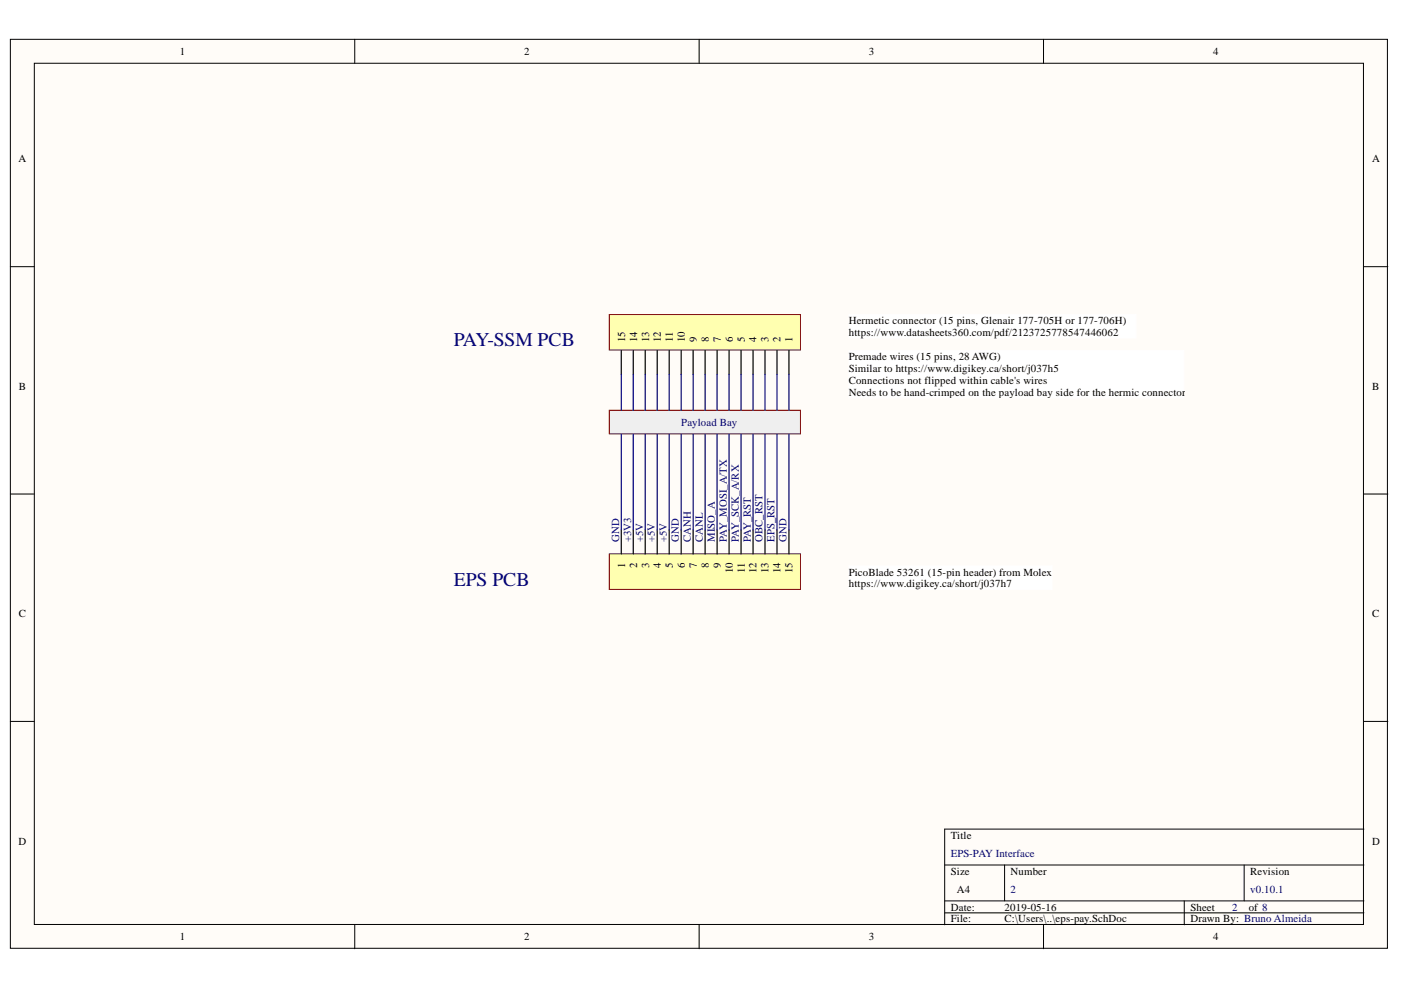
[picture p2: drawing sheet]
<svg xmlns="http://www.w3.org/2000/svg" width="297mm" height="210mm" viewBox="0 0 297 210" stroke-linecap="round" stroke-linejoin="round" font-family="sans-serif">
<defs><g id="words">
<g font-size="4.1" fill="#000080">
<text x="96.2" y="73.4">PAY-SSM PCB</text>
<text x="96.2" y="124.1">EPS PCB</text>
</g>
<g font-size="2.3">
<text x="38.1" y="11.7">1</text>
<text x="111.1" y="11.7">2</text>
<text x="184.2" y="11.7">3</text>
<text x="257.2" y="11.7">4</text>
<text x="3.9" y="34.5">A</text>
<text x="290.9" y="34.5">A</text>
<text x="180" y="68.7">Hermetic connector (15 pins, Glenair 177-705H or 177-706H)</text>
<text x="180" y="71.3">https://www.datasheets360.com/pdf/2123725778547446062</text>
<text x="132.5" y="72.5" transform="rotate(-90 132.5 72.5)">15</text>
<text x="135.1" y="72.5" transform="rotate(-90 135.1 72.5)">14</text>
<text x="137.6" y="72.5" transform="rotate(-90 137.6 72.5)">13</text>
<text x="140.1" y="72.5" transform="rotate(-90 140.1 72.5)">12</text>
<text x="142.7" y="72.5" transform="rotate(-90 142.7 72.5)">11</text>
<text x="145.2" y="72.5" transform="rotate(-90 145.2 72.5)">10</text>
<text x="147.7" y="72.5" transform="rotate(-90 147.7 72.5)">9</text>
<text x="150.3" y="72.5" transform="rotate(-90 150.3 72.5)">8</text>
<text x="152.8" y="72.5" transform="rotate(-90 152.8 72.5)">7</text>
<text x="155.4" y="72.5" transform="rotate(-90 155.4 72.5)">6</text>
<text x="157.9" y="72.5" transform="rotate(-90 157.9 72.5)">5</text>
<text x="160.4" y="72.5" transform="rotate(-90 160.4 72.5)">4</text>
<text x="163" y="72.5" transform="rotate(-90 163 72.5)">3</text>
<text x="165.5" y="72.5" transform="rotate(-90 165.5 72.5)">2</text>
<text x="168" y="72.5" transform="rotate(-90 168 72.5)">1</text>
<text x="180" y="76.3">Premade wires (15 pins, 28 AWG)</text>
<text x="4" y="82.7">B</text>
<text x="180" y="78.9">Similar to https://www.digikey.ca/short/j037h5</text>
<text x="180" y="81.4">Connections not flipped within cable's wires</text>
<text x="180" y="83.9">Needs to be hand-crimped on the payload bay side for the hermic connector</text>
<text x="290.9" y="82.7">B</text>
<text x="132.5" y="120.3" transform="rotate(-90 132.5 120.3)">1</text>
<text x="135.1" y="120.3" transform="rotate(-90 135.1 120.3)">2</text>
<text x="137.6" y="120.3" transform="rotate(-90 137.6 120.3)">3</text>
<text x="140.1" y="120.3" transform="rotate(-90 140.1 120.3)">4</text>
<text x="142.7" y="120.3" transform="rotate(-90 142.7 120.3)">5</text>
<text x="145.2" y="120.3" transform="rotate(-90 145.2 120.3)">6</text>
<text x="147.7" y="120.3" transform="rotate(-90 147.7 120.3)">7</text>
<text x="150.3" y="120.3" transform="rotate(-90 150.3 120.3)">8</text>
<text x="152.8" y="120.3" transform="rotate(-90 152.8 120.3)">9</text>
<text x="155.4" y="121.5" transform="rotate(-90 155.4 121.5)">10</text>
<text x="157.9" y="121.4" transform="rotate(-90 157.9 121.4)">11</text>
<text x="160.4" y="121.5" transform="rotate(-90 160.4 121.5)">12</text>
<text x="163" y="121.5" transform="rotate(-90 163 121.5)">13</text>
<text x="165.5" y="121.5" transform="rotate(-90 165.5 121.5)">14</text>
<text x="168" y="121.5" transform="rotate(-90 168 121.5)">15</text>
<text x="180" y="122">PicoBlade 53261 (15-pin header) from Molex</text>
<text x="180" y="124.6">https://www.digikey.ca/short/j037h7</text>
<text x="4" y="130.9">C</text>
<text x="290.9" y="130.9">C</text>
<text x="3.9" y="179.1">D</text>
<text x="201.6" y="177.9">Title</text>
<text x="290.9" y="179.1">D</text>
<text x="201.6" y="185.5">Size</text>
<text x="214.3" y="185.5">Number</text>
<text x="265.1" y="185.5">Revision</text>
<text x="202.9" y="189.3">A4</text>
<text x="201.6" y="193.1">Date:</text>
<text x="201.6" y="195.6">File:</text>
<text x="213" y="193.1">2019-05-16</text>
<text x="213" y="195.6">C:\Users\..\eps-pay.SchDoc</text>
<text x="252.4" y="193.1">Sheet</text>
<text x="252.4" y="195.6">Drawn By: Bruno Almeida</text>
<text x="264.7" y="193.1">of 8</text>
<text x="38.1" y="199.4">1</text>
<text x="111.1" y="199.4">2</text>
<text x="184.2" y="199.4">3</text>
<text x="257.2" y="199.4">4</text>
</g>
<g font-size="2.3" fill="#000080">
<text x="144.5" y="90.3">Payload Bay</text>
<text x="131.3" y="114.9" transform="rotate(-90 131.3 114.9)">GND</text>
<text x="133.8" y="114.9" transform="rotate(-90 133.8 114.9)">+3V3</text>
<text x="136.3" y="114.9" transform="rotate(-90 136.3 114.9)">+5V</text>
<text x="138.9" y="114.9" transform="rotate(-90 138.9 114.9)">+5V</text>
<text x="141.4" y="114.9" transform="rotate(-90 141.4 114.9)">+5V</text>
<text x="143.9" y="114.9" transform="rotate(-90 143.9 114.9)">GND</text>
<text x="146.5" y="114.9" transform="rotate(-90 146.5 114.9)">CANH</text>
<text x="149" y="114.9" transform="rotate(-90 149 114.9)">CANL</text>
<text x="151.6" y="114.9" transform="rotate(-90 151.6 114.9)">MISO_A</text>
<text x="154.1" y="114.9" transform="rotate(-90 154.1 114.9)">PAY_MOSI_A/TX</text>
<text x="156.6" y="114.9" transform="rotate(-90 156.6 114.9)">PAY_SCK_A/RX</text>
<text x="159.2" y="114.9" transform="rotate(-90 159.2 114.9)">PAY_RST</text>
<text x="161.7" y="114.9" transform="rotate(-90 161.7 114.9)">OBC_RST</text>
<text x="164.2" y="114.9" transform="rotate(-90 164.2 114.9)">EPS_RST</text>
<text x="166.8" y="114.9" transform="rotate(-90 166.8 114.9)">GND</text>
<text x="201.6" y="181.7">EPS-PAY Interface</text>
<text x="214.3" y="189.3">2</text>
<text x="265.1" y="189.3">v0.10.1</text>
<text x="261.3" y="193.1">2</text>
</g>
</g></defs>
<g fill="#fffcf8" stroke="#000" stroke-width=".21">
<path d="M2.2 8.3h292v192.8h-292z"/>
<path d="M7.3 13.4h281.8v182.6h-281.8z"/>
</g>
<g fill="none" stroke="#000" stroke-width=".21">
<path d="M75.2 8.3v5.1M148.2 8.3v5.1M221.2 8.3v5.1M2.2 56.5h5.1M289.2 56.5h5.1M2.2 104.7h5.1M289.2 104.7h5.1M2.2 153h5.1M289.2 153h5.1M289.2 175.8h-88.9v20.3M75.2 196.1v5.1M148.2 196.1v5.1"/>
<path d="M200.3 183.4h88.9M200.3 191h88.9M200.3 193.5h88.9M213 183.4v7.6M221.2 196.1v5.1M251.1 191v5.1M263.8 183.4v7.6"/>
</g>
<path d="M129.2 117.4h40.5v7.6h-40.5z" fill="#ffffb0" stroke="#800000" stroke-width=".21"/>
<g fill="none" stroke="#000" stroke-width=".25">
<path d="M131.7 112.4v5M134.3 112.4v5M136.8 112.4v5M139.3 112.4v5M141.9 112.4v5M144.4 112.4v5M147 112.4v5M149.5 112.4v5M152 112.4v5M154.6 112.4v5M157.1 112.4v5M159.7 112.4v5"/>
<path d="M162.2 112.4v5M164.7 112.4v5M167.3 112.4v5"/>
</g>
<path d="M180 66.7h60.8v5h-60.8z" fill="#fff" stroke="#fff" stroke-width=".21"/>
<path d="M129.2 66.7h40.5v7.5h-40.5z" fill="#ffffb0" stroke="#800000" stroke-width=".21"/>
<g fill="none" stroke="#000" stroke-width=".25">
<path d="M131.7 74.3v5.1M134.3 74.3v5.1M136.8 74.3v5.1M139.3 74.3v5.1M141.9 74.3v5.1M144.4 74.3v5.1M147 74.3v5.1M149.5 74.3v5.1M152 74.3v5.1M154.6 74.3v5.1M157.1 74.3v5.1M159.7 74.3v5.1"/>
<path d="M162.2 74.3v5.1M164.7 74.3v5.1M167.3 74.3v5.1"/>
</g>
<path d="M129.2 87h40.5v5h-40.5z" fill="#efefef" stroke="#800000" stroke-width=".21"/>
<g fill="#fff" stroke="#fff" stroke-width=".21">
<path d="M180 120h43v5h-43z"/>
<path d="M180 74.3h71v10.1h-71z"/>
</g>
<g fill="none" stroke="#000080" stroke-width=".25">
<path d="M131.7 79.4v7.6M134.3 79.4v7.6M136.8 79.4v7.6M139.3 79.4v7.6M141.9 79.4v7.6M144.4 79.4v7.6M147 79.4v7.6M149.5 79.4v7.6M152 79.4v7.6M154.6 79.4v7.6M157.1 79.4v7.6M159.7 79.4v7.6"/>
<path d="M162.2 79.4v7.6M164.7 79.4v7.6M167.3 79.4v7.6M131.7 92.1v20.3M134.3 92.1v20.3M136.8 92.1v20.3M139.3 92.1v20.3M141.9 92.1v20.3M144.4 92.1v20.3M147 92.1v20.3M149.5 92.1v20.3M152 92.1v20.3"/>
<path d="M154.6 92.1v20.3M157.1 92.1v20.3M159.7 92.1v20.3M162.2 92.1v20.3M164.7 92.1v20.3M167.3 92.1v20.3"/>
</g>
<use href="#words"/>
</svg>
